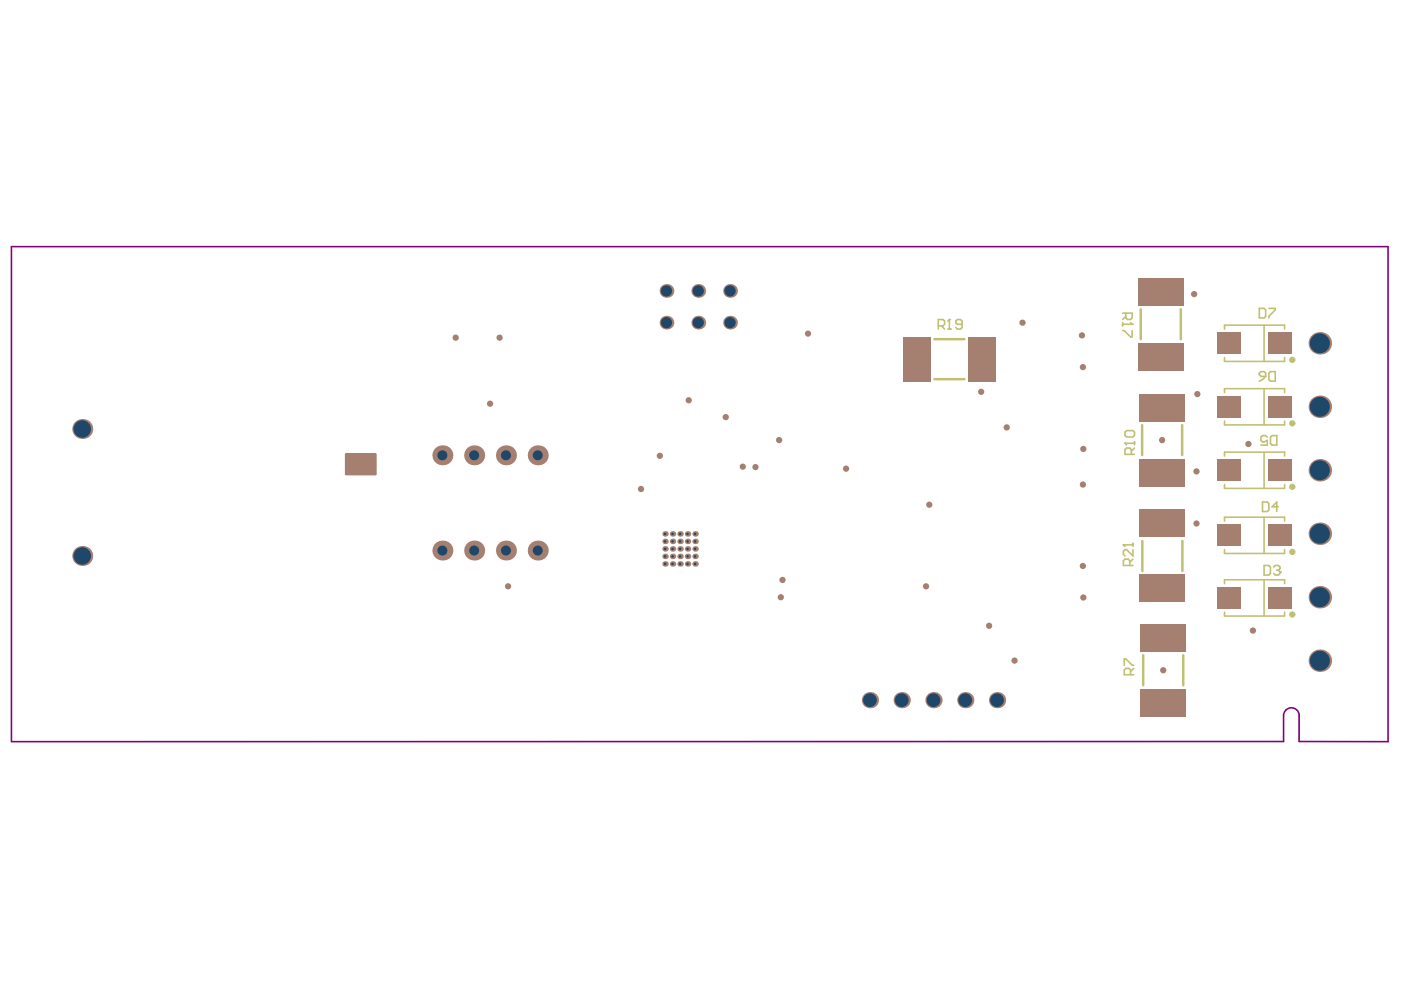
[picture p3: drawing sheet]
<svg xmlns="http://www.w3.org/2000/svg" width="297mm" height="210mm" viewBox="0 0 297 210" stroke-linecap="round" stroke-linejoin="round" font-family="sans-serif">
<path d="M2.4 157.2v-104.9h291.9v104.9h-18.9l.1-5.4a1.66 1.66 0 0 0-1.7-1.7 1.66 1.66 0 0 0-1.7 1.7v5.4h-269.6" fill="none" stroke="#800080" stroke-width=".34"/>
<g fill="#a6968d">
<circle cx="157.5" cy="98.9" r=".4"/>
<circle cx="165.5" cy="126.6" r=".4"/>
<circle cx="160.2" cy="99" r=".4"/>
<circle cx="165.9" cy="123" r=".4"/>
<circle cx="139.9" cy="96.6" r=".4"/>
<circle cx="196.3" cy="124.3" r=".4"/>
<circle cx="171.3" cy="70.7" r=".4"/>
<circle cx="153.9" cy="88.4" r=".4"/>
<circle cx="197" cy="107" r=".4"/>
<circle cx="213.4" cy="90.6" r=".4"/>
<circle cx="209.7" cy="132.7" r=".4"/>
<circle cx="179.4" cy="99.4" r=".4"/>
<circle cx="253.7" cy="111" r=".4"/>
<circle cx="208" cy="83.1" r=".4"/>
<circle cx="253.2" cy="62.4" r=".4"/>
<circle cx="246.4" cy="93.3" r=".4"/>
<circle cx="246.6" cy="142.1" r=".4"/>
<circle cx="264.7" cy="94.1" r=".4"/>
<circle cx="216.8" cy="68.4" r=".4"/>
<circle cx="253.9" cy="83.6" r=".4"/>
<circle cx="253.7" cy="99.9" r=".4"/>
<circle cx="265.6" cy="133.7" r=".4"/>
<circle cx="135.9" cy="103.7" r=".4"/>
<circle cx="146" cy="84.9" r=".4"/>
<circle cx="96.6" cy="71.6" r=".4"/>
<circle cx="105.9" cy="71.6" r=".4"/>
<circle cx="165.2" cy="93.3" r=".4"/>
<circle cx="229.4" cy="71.1" r=".4"/>
<circle cx="229.6" cy="77.8" r=".4"/>
<circle cx="103.9" cy="85.6" r=".4"/>
<circle cx="107.7" cy="124.3" r=".4"/>
<circle cx="229.6" cy="120" r=".4"/>
<circle cx="229.7" cy="95.2" r=".4"/>
<circle cx="229.6" cy="102.7" r=".4"/>
<circle cx="215.1" cy="140.1" r=".4"/>
<circle cx="229.7" cy="126.7" r=".4"/>
</g>
<g fill="#a57f6f">
<circle cx="157.5" cy="98.9" r=".66"/>
<circle cx="165.5" cy="126.6" r=".66"/>
<circle cx="160.2" cy="99" r=".66"/>
<circle cx="165.9" cy="123" r=".66"/>
<circle cx="139.9" cy="96.6" r=".66"/>
<circle cx="196.3" cy="124.3" r=".66"/>
<circle cx="171.3" cy="70.7" r=".66"/>
<circle cx="153.9" cy="88.4" r=".66"/>
<circle cx="197" cy="107" r=".66"/>
<circle cx="213.4" cy="90.6" r=".66"/>
<circle cx="209.7" cy="132.7" r=".66"/>
<circle cx="179.4" cy="99.4" r=".66"/>
<circle cx="253.7" cy="111" r=".66"/>
<circle cx="208" cy="83.1" r=".66"/>
<circle cx="253.2" cy="62.4" r=".66"/>
<circle cx="246.4" cy="93.3" r=".66"/>
<circle cx="246.6" cy="142.1" r=".66"/>
<circle cx="264.7" cy="94.1" r=".66"/>
<circle cx="216.8" cy="68.4" r=".66"/>
<circle cx="253.9" cy="83.6" r=".66"/>
<circle cx="253.7" cy="99.9" r=".66"/>
<circle cx="265.6" cy="133.7" r=".66"/>
<circle cx="135.9" cy="103.7" r=".66"/>
<circle cx="146" cy="84.9" r=".66"/>
<circle cx="96.6" cy="71.6" r=".66"/>
<circle cx="105.9" cy="71.6" r=".66"/>
<circle cx="165.2" cy="93.3" r=".66"/>
<circle cx="229.4" cy="71.1" r=".66"/>
<circle cx="229.6" cy="77.8" r=".66"/>
<circle cx="103.9" cy="85.6" r=".66"/>
<circle cx="107.7" cy="124.3" r=".66"/>
<circle cx="229.6" cy="120" r=".66"/>
<circle cx="229.7" cy="95.2" r=".66"/>
<circle cx="229.6" cy="102.7" r=".66"/>
<circle cx="215.1" cy="140.1" r=".66"/>
<circle cx="229.7" cy="126.7" r=".66"/>
<circle cx="279.8" cy="72.8" r="2.38"/>
</g>
<circle cx="279.8" cy="72.8" r="2.12" fill="#1f4769"/>
<circle cx="279.8" cy="140.1" r="2.38" fill="#a57f6f"/>
<circle cx="279.8" cy="140.1" r="2.12" fill="#1f4769"/>
<circle cx="279.8" cy="126.6" r="2.38" fill="#a57f6f"/>
<circle cx="279.8" cy="126.6" r="2.12" fill="#1f4769"/>
<circle cx="279.8" cy="113.2" r="2.38" fill="#a57f6f"/>
<circle cx="279.8" cy="113.2" r="2.12" fill="#1f4769"/>
<circle cx="279.8" cy="99.7" r="2.38" fill="#a57f6f"/>
<circle cx="279.8" cy="99.7" r="2.12" fill="#1f4769"/>
<circle cx="279.8" cy="86.2" r="2.38" fill="#a57f6f"/>
<circle cx="279.8" cy="86.2" r="2.12" fill="#1f4769"/>
<circle cx="211.4" cy="148.5" r="1.72" fill="#a57f6f"/>
<circle cx="211.4" cy="148.5" r="1.46" fill="#1f4769"/>
<circle cx="204.7" cy="148.5" r="1.72" fill="#a57f6f"/>
<circle cx="204.7" cy="148.5" r="1.46" fill="#1f4769"/>
<circle cx="197.9" cy="148.5" r="1.72" fill="#a57f6f"/>
<circle cx="197.9" cy="148.5" r="1.46" fill="#1f4769"/>
<circle cx="191.2" cy="148.5" r="1.72" fill="#a57f6f"/>
<circle cx="191.2" cy="148.5" r="1.46" fill="#1f4769"/>
<circle cx="184.4" cy="148.5" r="1.72" fill="#a57f6f"/>
<circle cx="184.4" cy="148.5" r="1.46" fill="#1f4769"/>
<circle cx="154.8" cy="68.4" r="1.46" fill="#a57f6f"/>
<circle cx="154.8" cy="68.4" r="1.19" fill="#1f4769"/>
<circle cx="154.8" cy="61.7" r="1.46" fill="#a57f6f"/>
<circle cx="154.8" cy="61.7" r="1.19" fill="#1f4769"/>
<circle cx="147.4" cy="119.6" r=".58" fill="#a57f6f"/>
<circle cx="147.4" cy="119.6" r=".27" fill="#1f4769"/>
<circle cx="145.8" cy="119.6" r=".58" fill="#a57f6f"/>
<circle cx="145.8" cy="119.6" r=".27" fill="#1f4769"/>
<circle cx="144.2" cy="119.6" r=".58" fill="#a57f6f"/>
<circle cx="144.2" cy="119.6" r=".27" fill="#1f4769"/>
<circle cx="142.6" cy="119.6" r=".58" fill="#a57f6f"/>
<circle cx="142.6" cy="119.6" r=".27" fill="#1f4769"/>
<circle cx="141" cy="119.6" r=".58" fill="#a57f6f"/>
<circle cx="141" cy="119.6" r=".27" fill="#1f4769"/>
<circle cx="147.4" cy="118" r=".58" fill="#a57f6f"/>
<circle cx="147.4" cy="118" r=".27" fill="#1f4769"/>
<circle cx="145.8" cy="118" r=".58" fill="#a57f6f"/>
<circle cx="145.8" cy="118" r=".27" fill="#1f4769"/>
<circle cx="144.2" cy="118" r=".58" fill="#a57f6f"/>
<circle cx="144.2" cy="118" r=".27" fill="#1f4769"/>
<circle cx="142.6" cy="118" r=".58" fill="#a57f6f"/>
<circle cx="142.6" cy="118" r=".27" fill="#1f4769"/>
<circle cx="141" cy="118" r=".58" fill="#a57f6f"/>
<circle cx="141" cy="118" r=".27" fill="#1f4769"/>
<circle cx="147.4" cy="116.4" r=".58" fill="#a57f6f"/>
<circle cx="147.4" cy="116.4" r=".27" fill="#1f4769"/>
<circle cx="145.8" cy="116.4" r=".58" fill="#a57f6f"/>
<circle cx="145.8" cy="116.4" r=".27" fill="#1f4769"/>
<circle cx="144.2" cy="116.4" r=".58" fill="#a57f6f"/>
<circle cx="144.2" cy="116.4" r=".27" fill="#1f4769"/>
<circle cx="142.6" cy="116.4" r=".58" fill="#a57f6f"/>
<circle cx="142.6" cy="116.4" r=".27" fill="#1f4769"/>
<circle cx="141" cy="116.4" r=".58" fill="#a57f6f"/>
<circle cx="141" cy="116.4" r=".27" fill="#1f4769"/>
<circle cx="147.4" cy="114.8" r=".58" fill="#a57f6f"/>
<circle cx="147.4" cy="114.8" r=".27" fill="#1f4769"/>
<circle cx="145.8" cy="114.8" r=".58" fill="#a57f6f"/>
<circle cx="145.8" cy="114.8" r=".27" fill="#1f4769"/>
<circle cx="144.2" cy="114.8" r=".58" fill="#a57f6f"/>
<circle cx="144.2" cy="114.8" r=".27" fill="#1f4769"/>
<circle cx="142.6" cy="114.8" r=".58" fill="#a57f6f"/>
<circle cx="142.6" cy="114.8" r=".27" fill="#1f4769"/>
<circle cx="141" cy="114.8" r=".58" fill="#a57f6f"/>
<circle cx="141" cy="114.8" r=".27" fill="#1f4769"/>
<circle cx="147.4" cy="113.2" r=".58" fill="#a57f6f"/>
<circle cx="147.4" cy="113.2" r=".27" fill="#1f4769"/>
<circle cx="145.8" cy="113.2" r=".58" fill="#a57f6f"/>
<circle cx="145.8" cy="113.2" r=".27" fill="#1f4769"/>
<circle cx="144.2" cy="113.2" r=".58" fill="#a57f6f"/>
<circle cx="144.2" cy="113.2" r=".27" fill="#1f4769"/>
<circle cx="142.6" cy="113.2" r=".58" fill="#a57f6f"/>
<circle cx="142.6" cy="113.2" r=".27" fill="#1f4769"/>
<circle cx="141" cy="113.2" r=".58" fill="#a57f6f"/>
<circle cx="141" cy="113.2" r=".27" fill="#1f4769"/>
<circle cx="148" cy="68.4" r="1.46" fill="#a57f6f"/>
<circle cx="148" cy="68.4" r="1.19" fill="#1f4769"/>
<circle cx="141.3" cy="68.4" r="1.46" fill="#a57f6f"/>
<circle cx="141.3" cy="68.4" r="1.19" fill="#1f4769"/>
<circle cx="148" cy="61.7" r="1.46" fill="#a57f6f"/>
<circle cx="148" cy="61.7" r="1.19" fill="#1f4769"/>
<circle cx="141.3" cy="61.7" r="1.46" fill="#a57f6f"/>
<circle cx="141.3" cy="61.7" r="1.19" fill="#1f4769"/>
<circle cx="17.4" cy="117.9" r="2.12" fill="#a57f6f"/>
<circle cx="17.4" cy="117.9" r="1.86" fill="#1f4769"/>
<circle cx="114" cy="116.7" r="2.12" fill="#a57f6f"/>
<circle cx="114" cy="116.7" r="1.06" fill="#1f4769"/>
<circle cx="107.3" cy="116.7" r="2.12" fill="#a57f6f"/>
<circle cx="107.3" cy="116.7" r="1.06" fill="#1f4769"/>
<circle cx="100.5" cy="116.7" r="2.12" fill="#a57f6f"/>
<circle cx="100.5" cy="116.7" r="1.06" fill="#1f4769"/>
<circle cx="93.8" cy="116.7" r="2.12" fill="#a57f6f"/>
<circle cx="93.8" cy="116.7" r="1.06" fill="#1f4769"/>
<circle cx="76.5" cy="99.9" r=".58" fill="#a57f6f"/>
<circle cx="76.5" cy="99.9" r=".27" fill="#1f4769"/>
<circle cx="79" cy="98.4" r=".58" fill="#a57f6f"/>
<circle cx="79" cy="98.4" r=".27" fill="#1f4769"/>
<circle cx="74" cy="98.4" r=".58" fill="#a57f6f"/>
<circle cx="74" cy="98.4" r=".27" fill="#1f4769"/>
<circle cx="76.5" cy="96.9" r=".58" fill="#a57f6f"/>
<circle cx="76.5" cy="96.9" r=".27" fill="#1f4769"/>
<circle cx="114" cy="96.5" r="2.12" fill="#a57f6f"/>
<circle cx="114" cy="96.5" r="1.06" fill="#1f4769"/>
<circle cx="93.8" cy="96.5" r="2.12" fill="#a57f6f"/>
<circle cx="93.8" cy="96.5" r="1.06" fill="#1f4769"/>
<circle cx="107.3" cy="96.5" r="2.12" fill="#a57f6f"/>
<circle cx="107.3" cy="96.5" r="1.06" fill="#1f4769"/>
<circle cx="100.5" cy="96.5" r="2.12" fill="#a57f6f"/>
<circle cx="100.5" cy="96.5" r="1.06" fill="#1f4769"/>
<circle cx="17.4" cy="91" r="2.12" fill="#a57f6f"/>
<circle cx="17.4" cy="91" r="1.86" fill="#1f4769"/>
<g fill="#a57f6f">
<path d="M73.1 96.3l.3-.3h6.2l.3 .3v4.2l-.3 .3h-6.2l-.3-.3z" fill-rule="evenodd"/>
<path d="M241.7 108.1h9.5v5.8h-9.5z" fill-rule="evenodd"/>
<path d="M241.7 121.9h9.5v5.8h-9.5z" fill-rule="evenodd"/>
<path d="M205.3 71.4h5.8v9.5h-5.8z" fill-rule="evenodd"/>
<path d="M191.5 71.4h5.8v9.5h-5.8z" fill-rule="evenodd"/>
<path d="M241.3 58.9h9.6v5.9h-9.6z" fill-rule="evenodd"/>
<path d="M241.3 72.7h9.6v5.9h-9.6z" fill-rule="evenodd"/>
<path d="M241.6 97.3h9.6v5.8h-9.6z" fill-rule="evenodd"/>
<path d="M241.6 83.5h9.6v5.8h-9.6z" fill-rule="evenodd"/>
<path d="M241.8 146.1h9.6v5.8h-9.6z" fill-rule="evenodd"/>
<path d="M241.8 132.3h9.6v5.8h-9.6z" fill-rule="evenodd"/>
<path d="M258.1 70.5h5v4.6h-5z" fill-rule="evenodd"/>
<path d="M268.8 70.5h5.1v4.6h-5.1z" fill-rule="evenodd"/>
<path d="M258.1 83.9h5v4.7h-5z" fill-rule="evenodd"/>
<path d="M268.8 83.9h5.1v4.7h-5.1z" fill-rule="evenodd"/>
<path d="M258.1 97.4h5v4.6h-5z" fill-rule="evenodd"/>
<path d="M268.8 97.4h5.1v4.6h-5.1z" fill-rule="evenodd"/>
<path d="M258.1 111.2h5v4.6h-5z" fill-rule="evenodd"/>
<path d="M268.8 111.2h5.1v4.6h-5.1z" fill-rule="evenodd"/>
<path d="M258.1 124.5h5v4.6h-5z" fill-rule="evenodd"/>
<path d="M268.8 124.5h5.1v4.6h-5.1z" fill-rule="evenodd"/>
</g>
<g fill="#a57f6f">
<path d="M79.6 100.5h.3l-.3 .3z"/>
<path d="M79.6 96l.3 .3h-.3z"/>
<path d="M73.2 96.2l.2-.2v.3h-.3z"/>
<path d="M73.1 100.5h.3v.3z"/>
</g>
<path d="M198.1 71.9h6.4M241.9 65.6v6.3M250.4 65.6v6.3M198.1 80.4h6.4M242.1 90.1v6.4M250.6 90.1v6.4M242.2 114.7v6.4M250.7 114.7v6.4M242.4 138.9v6.4M250.9 138.9v6.4" fill="none" stroke="#c0c073" stroke-width=".53"/>
<g fill="none" stroke="#c0c073" stroke-width=".34">
<path d="M259.6 69.8v-.9h12.8v.9M259.6 75.8v.8h12.8v-.8M268 68.9v7.7M259.6 83.2v-.8h12.8v.8M259.6 89.3v.8h12.8v-.8M259.6 96.7v-.8h12.8v.8M268 82.4v7.7M268 95.9v7.6M238.2 115.5h2M239.5 119.9v-1l-.3-.3h-.7l-.3 .3v1h2M240.2 116.5v1.4l-1.3-1.4h-.4l-.3 .4v.6l.3 .4M240.2 118.6l-.7 .6"/>
<path d="M240.2 115.2v.7M259.6 102.7v.8h12.8v-.8M259.6 110.5v-.8h12.8v.8M259.6 116.5v.8h12.8v-.8M268 109.7v7.6M259.6 123.8v-.9h12.8v.9M259.6 129.8v.8h12.8v-.8M268 122.9v7.7"/>
</g>
<circle cx="238.2" cy="115.5" r=".17" fill="#c0c073"/>
<path d="M198.9 69.1h1l.4-.3v-.7l-.4-.3h-1v2M199.6 69.1l.7 .7M201 69.8h.6M201.3 67.8v2M238.2 115.5l.3 .4" fill="none" stroke="#c0c073" stroke-width=".34"/>
<circle cx="201.3" cy="67.8" r=".17" fill="#c0c073"/>
<path d="M201.3 67.8l-.3 .3M204 68.8h-1l-.4-.4v-.3l.4-.3h.6l.4 .3v1.3l-.4 .4h-.6l-.4-.4M238 66.4h2v1l-.3 .3h-.7l-.3-.3v-1M238 68.7h2M238 68.4v.7M238.7 67.1l-.7 .6" fill="none" stroke="#c0c073" stroke-width=".34"/>
<circle cx="240" cy="68.7" r=".17" fill="#c0c073"/>
<path d="M238 70.1h.4l1.3 1.3h.3v-1.3M239.7 68.4l.3 .3M238.5 94h2M239.9 96.3v-1l-.4-.3h-.6l-.4 .3v1h2M240.5 95l-.6 .7M240.5 93.7v.6" fill="none" stroke="#c0c073" stroke-width=".34"/>
<circle cx="238.5" cy="94" r=".17" fill="#c0c073"/>
<g fill="none" stroke="#c0c073" stroke-width=".34">
<path d="M267 65.4h1l.3 .3v1.4l-.3 .3h-1zM267 79.1l.3-.3h.7l.3 .3v.7h-1l-.3-.3zM268.3 79.8l-.6 .7-.7 .3M269 65.4h1.4v.3l-1.4 1.4v.3M269.4 78.8h1v2h-1l-.4-.3v-1.4zM238.5 94l.4 .3M238.5 91.6l.4-.3h1.3l.3 .3v.7l-.3 .3h-1.3l-.4-.3zM268.7 92.7l-.4-.3h-.6l-.4 .3v.7l.4 .3h.3l.7-.3v1h-1.4M269.7 92.4h1v2h-1l-.3-.4v-1.3zM267.7 106.4h1l.3 .4v1.3l-.3 .4h-1zM268 119.9h1l.4 .3v1.4l-.4 .3h-1zM271 107.4h-1.3l1-1v2.1"/>
<path d="M271.4 121.2v.4l-.4 .3h-.6l-.4-.3M238.4 141v-1.3h.3l1.3 1.3h.4M239.7 143.1v-1l-.3-.4h-.7l-.3 .4v1h2M240.4 141.7l-.7 .7"/>
</g>
<circle cx="271.4" cy="121.2" r=".17" fill="#c0c073"/>
<path d="M270 120.2l.4-.3h.6l.4 .3v.4l-.4 .3M270.7 120.9h.3M271 120.9l.4 .3" fill="none" stroke="#c0c073" stroke-width=".34"/>
<g fill="none" stroke="#c0c073" stroke-width=".66">
<circle cx="274" cy="76.3" r=".33"/>
<circle cx="274" cy="89.8" r=".33"/>
<circle cx="274" cy="117" r=".33"/>
<circle cx="274" cy="103.2" r=".33"/>
<circle cx="274" cy="130.3" r=".33"/>
</g>
</svg>
